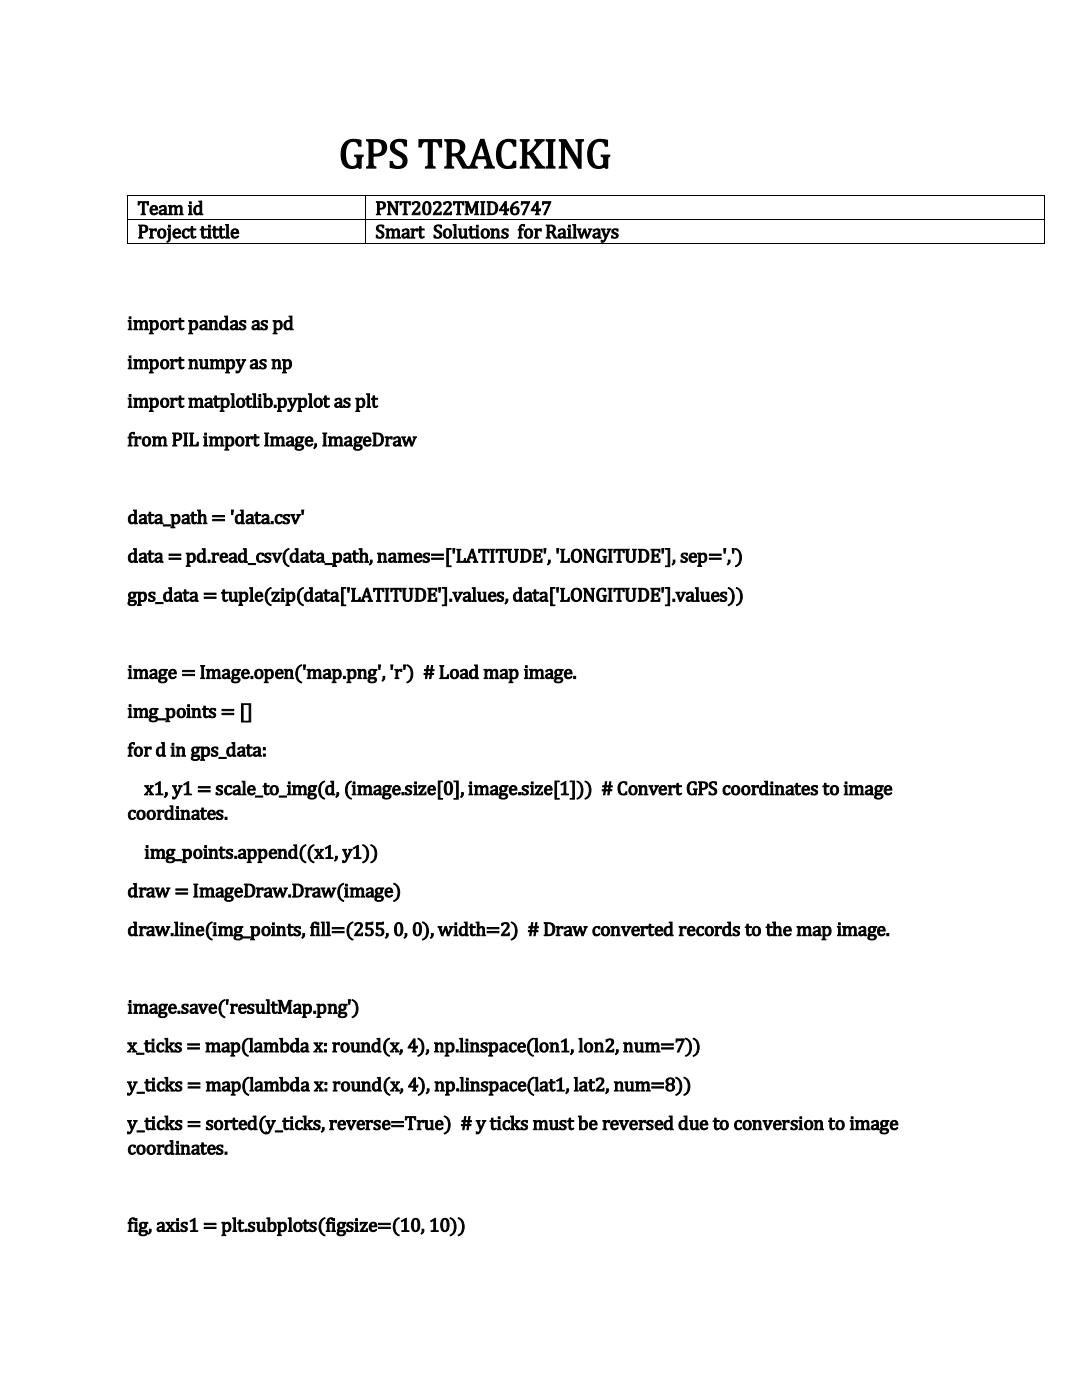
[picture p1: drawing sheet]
<svg xmlns="http://www.w3.org/2000/svg" width="216mm" height="279mm" viewBox="0 0 216 279" stroke-linecap="round" stroke-linejoin="round" font-family="sans-serif">
<defs><g id="words">
<text font-size="8.5" x="67.6" y="33.5">GPS TRACKING</text>
<g font-size="3.9">
<text x="27.4" y="42.8">Team id</text>
<text x="27.4" y="47.5">Project tittle</text>
<text x="74.9" y="42.8">PNT2022TMID46747</text>
<text x="74.9" y="47.5">Smart Solutions for Railways</text>
<text x="25.4" y="65.8">import pandas as pd</text>
<text x="25.4" y="73.6">import numpy as np</text>
<text x="25.4" y="81.3">import matplotlib.pyplot as plt</text>
<text x="25.4" y="89">from PIL import Image, ImageDraw</text>
<text x="25.4" y="104.5">data_path = 'data.csv'</text>
<text x="25.4" y="112.2">data =pd.read_csv(data_path, names=['LATITUDE', 'LONGITUDE'], sep=',')</text>
<text x="25.4" y="120">gps_data = tuple(zip(data['LATITUDE'].values, data['LONGITUDE'].values))</text>
<text x="25.4" y="135.4">image = Image.open('map.png', 'r') # Load map image.</text>
<text x="25.4" y="143.2">img_points = []</text>
<text x="25.4" y="150.9">for d in gps_data:</text>
<text x="28.8" y="158.6">x1, y1 = scale_to_img(d, (image.size[0], image.size[1])) # Convert GPS coordinates to image</text>
<text x="25.4" y="163.5">coordinates.</text>
<text x="28.8" y="171.3">img_points.append((x1, y1))</text>
<text x="25.4" y="179">draw = ImageDraw.Draw(image)</text>
<text x="25.4" y="186.7">draw.line(img_points, fill=(255, 0, 0), width=2) # Draw converted records to the map image.</text>
<text x="25.4" y="202.2">image.save('resultMap.png')</text>
<text x="25.4" y="209.9">x_ticks = map(lambda x: round(x, 4), np.linspace(lon1, lon2, num=7))</text>
<text x="25.4" y="217.7">y_ticks = map(lambda x: round(x, 4), np.linspace(lat1, lat2, num=8))</text>
<text x="25.4" y="225.4">y_ticks = sorted(y_ticks, reverse=True) # y ticks must be reversed due to conversion to image</text>
<text x="25.4" y="230.4">coordinates.</text>
<text x="25.4" y="245.8">fig, axis1 = plt.subplots(figsize=(10, 10))</text>
</g>
</g></defs>
<g fill="#000">
<path d="M25.4 39h.2v.1h-.2z" fill-rule="evenodd"/>
<path d="M25.4 39h.2v.1h-.2z" fill-rule="evenodd"/>
<path d="M72.8 39h.2v.1h-.2z" fill-rule="evenodd"/>
<path d="M208.4 39h.1v.1h-.1z" fill-rule="evenodd"/>
<path d="M208.4 39h.1v.1h-.1z" fill-rule="evenodd"/>
<path d="M25.4 43.7h.2v.2h-.2z" fill-rule="evenodd"/>
<path d="M25.4 48.4h.2v.2h-.2z" fill-rule="evenodd"/>
<path d="M25.4 48.4h.2v.2h-.2z" fill-rule="evenodd"/>
<path d="M72.8 43.7h.2v.2h-.2z" fill-rule="evenodd"/>
<path d="M72.8 48.4h.2v.2h-.2z" fill-rule="evenodd"/>
<path d="M208.4 43.7h.1v.2h-.1z" fill-rule="evenodd"/>
<path d="M208.4 48.4h.1v.2h-.1z" fill-rule="evenodd"/>
<path d="M208.4 48.4h.1v.2h-.1z" fill-rule="evenodd"/>
</g>
<path d="M25.5 39.1v4.6M25.6 39h47.2M72.9 39.1v4.6M73 39h135.4M208.4 39.1v4.6M25.5 43.9v4.5M25.6 43.8h47.2M25.6 48.5h47.2M72.9 43.9v4.5M73 43.8h135.4M73 48.5h135.4M208.4 43.9v4.5" fill="none" stroke="#000" stroke-width=".2"/>
<use href="#words"/>
</svg>
